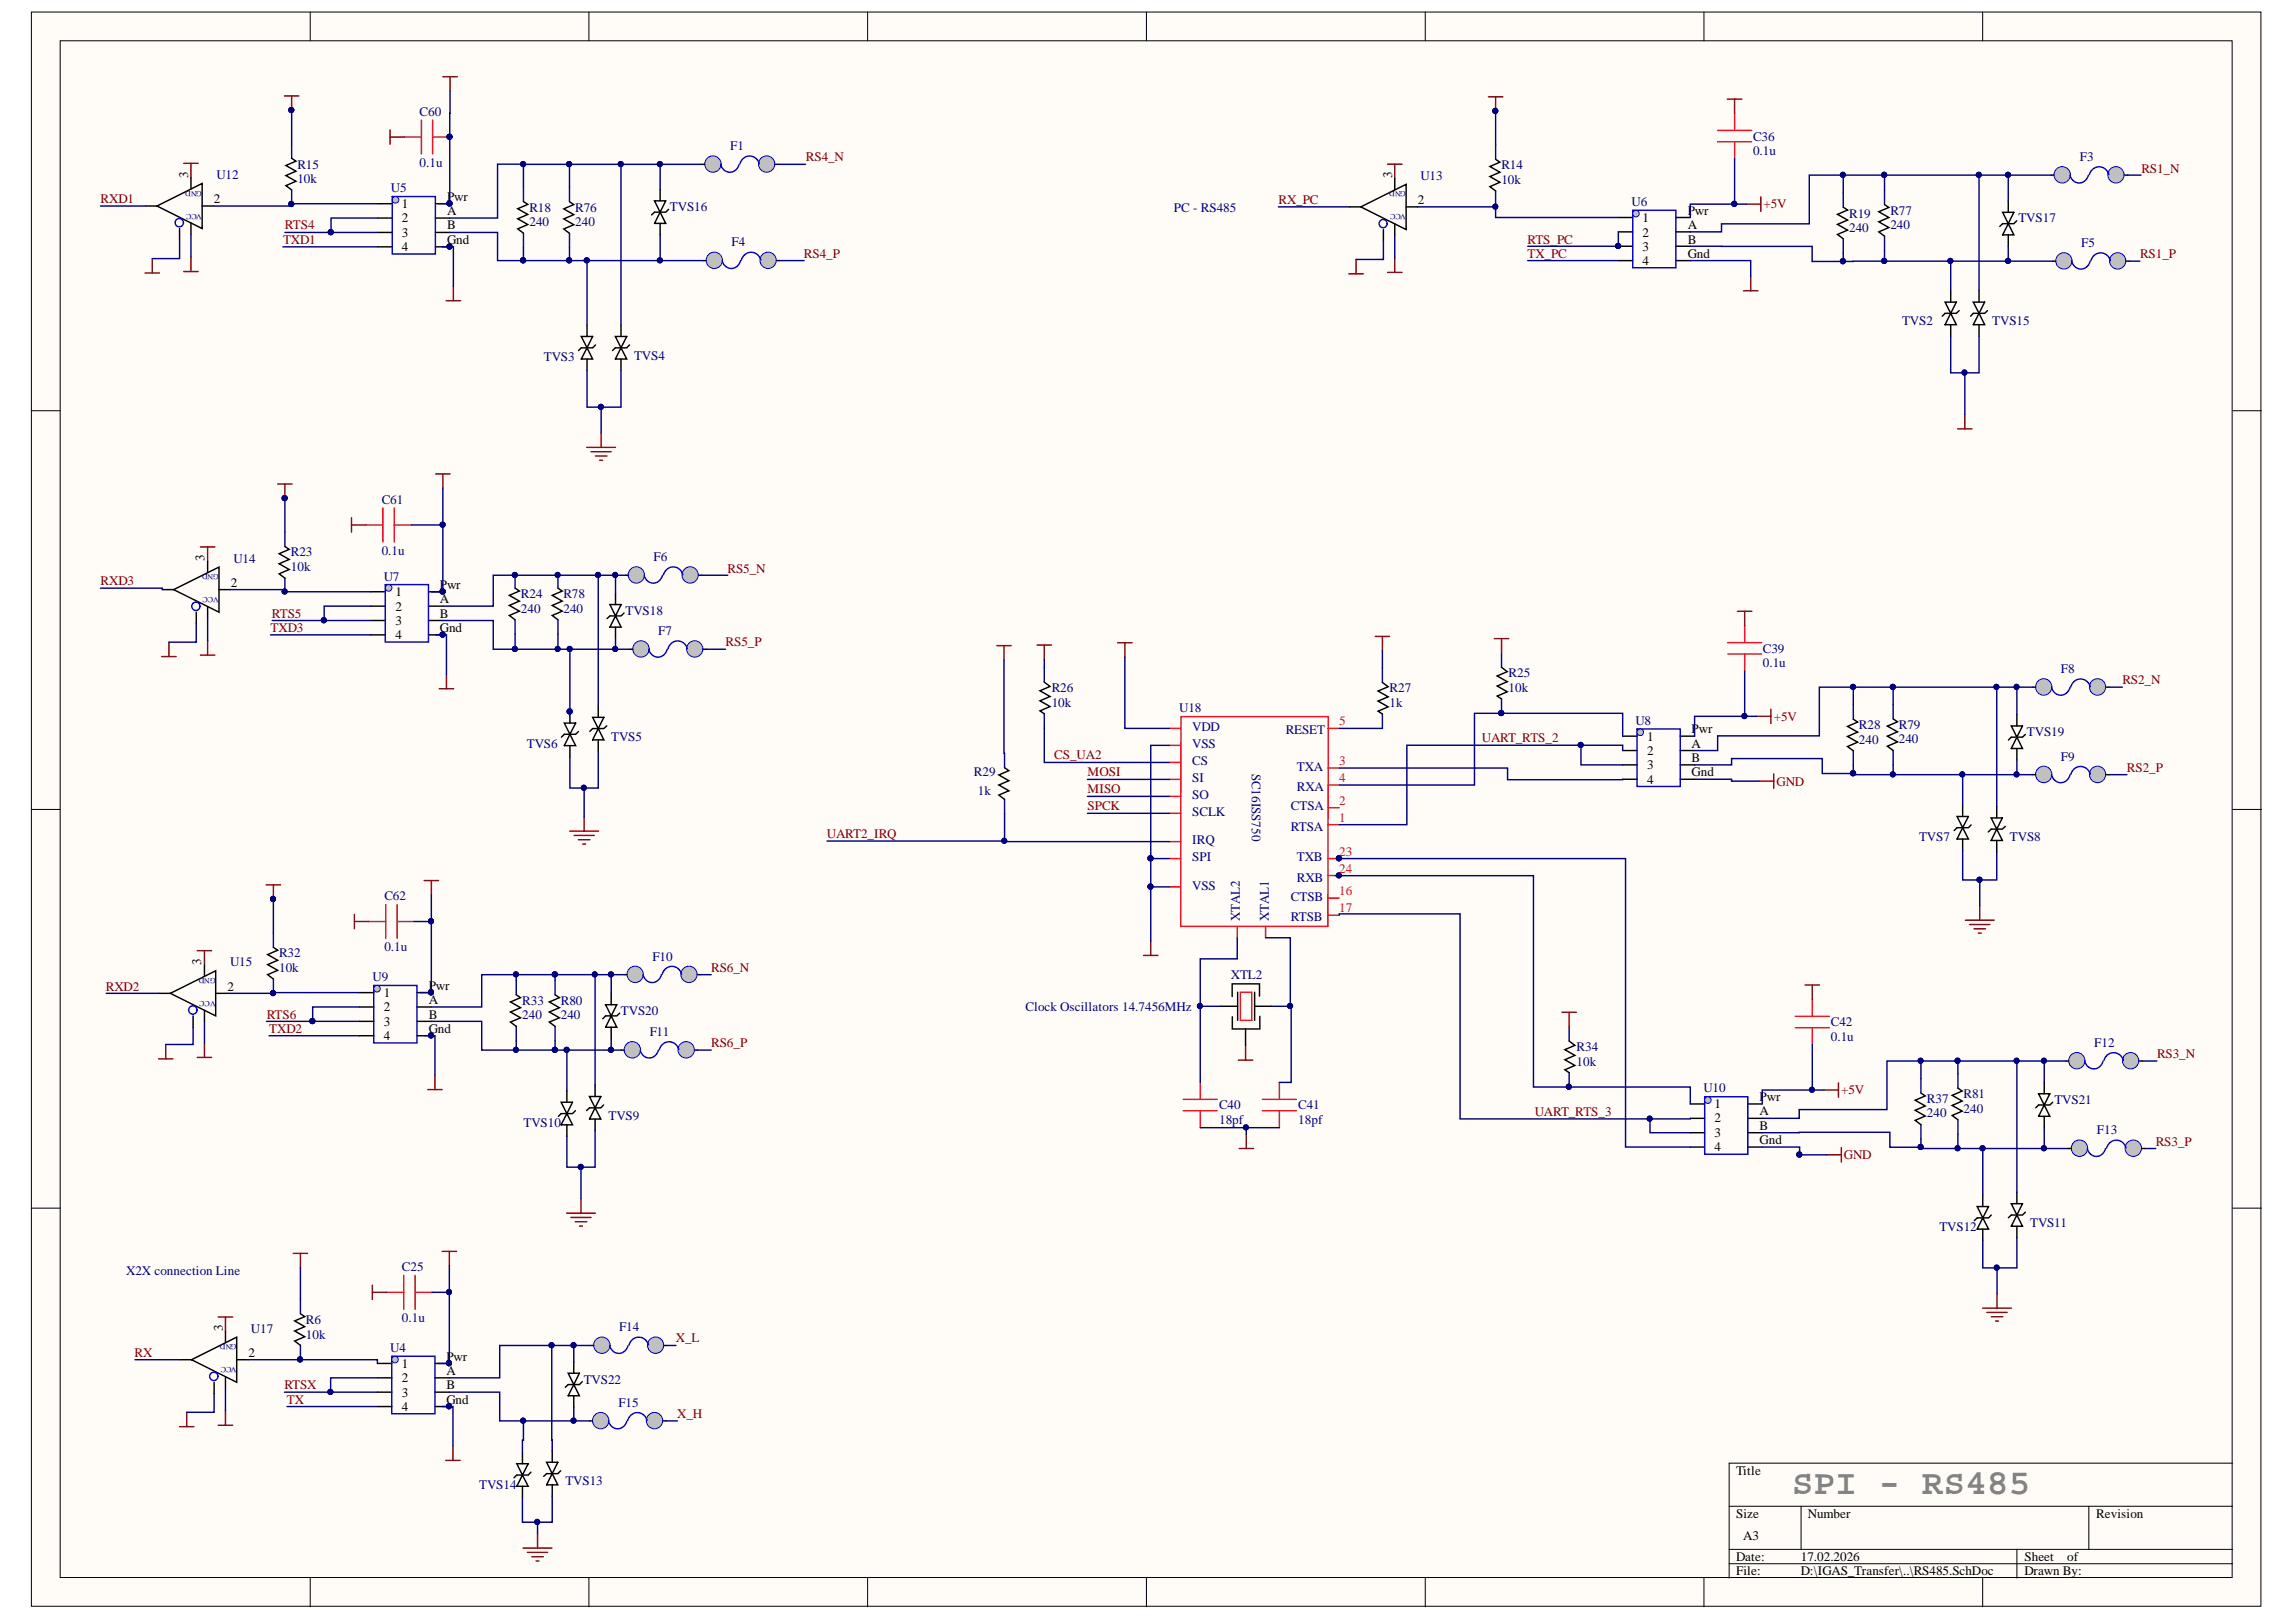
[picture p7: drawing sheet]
<svg xmlns="http://www.w3.org/2000/svg" width="297mm" height="210mm" viewBox="0 0 297 210" stroke-linecap="round" stroke-linejoin="round" font-family="sans-serif">
<defs><g id="words">
<text font-size="4.6" fill="#808080" x="231.9" y="193.3">SPI - RS485</text>
<g font-size="1.7" fill="#000080">
<text x="54.3" y="15">C60</text>
<text x="28" y="23.2">U12</text>
<text x="38.5" y="21.8">R15</text>
<text x="38.5" y="23.7">10k</text>
<text x="54.3" y="21.7">0.1u</text>
<text x="94.5" y="19.5">F1</text>
<text x="183.8" y="23.3">U13</text>
<text x="194.2" y="21.9">R14</text>
<text x="194.2" y="23.8">10k</text>
<text x="226.8" y="18.2">C36</text>
<text x="226.8" y="20">0.1u</text>
<text x="269.1" y="20.8">F3</text>
<text x="50.6" y="24.9">U5</text>
<text x="68.5" y="27.4">R18</text>
<text x="68.5" y="29.3">240</text>
<text x="74.4" y="27.4">R76</text>
<text x="74.4" y="29.3">240</text>
<text x="86.7" y="27.3">TVS16</text>
<text x="151.9" y="27.4">PC - RS485</text>
<text x="211.1" y="26.6">U6</text>
<text x="239.2" y="28.2">R19</text>
<text x="244.6" y="27.8">R77</text>
<text x="244.6" y="29.7">240</text>
<text x="261.1" y="28.7">TVS17</text>
<text x="94.6" y="31.9">F4</text>
<text x="239.2" y="30">240</text>
<text x="269.3" y="32">F5</text>
<text x="70.4" y="46.7">TVS3</text>
<text x="82" y="46.6">TVS4</text>
<text x="246.1" y="42.1">TVS2</text>
<text x="257.7" y="42.1">TVS15</text>
<text x="49.4" y="65.2">C61</text>
<text x="49.4" y="71.8">0.1u</text>
<text x="30.2" y="72.8">U14</text>
<text x="37.6" y="72">R23</text>
<text x="37.6" y="73.9">10k</text>
<text x="49.6" y="75.1">U7</text>
<text x="67.4" y="77.4">R24</text>
<text x="72.9" y="77.4">R78</text>
<text x="84.6" y="72.6">F6</text>
<text x="67.4" y="79.3">240</text>
<text x="72.9" y="79.3">240</text>
<text x="80.9" y="79.5">TVS18</text>
<text x="85.2" y="82.2">F7</text>
<text x="136.1" y="89.6">R26</text>
<text x="179.8" y="89.6">R27</text>
<text x="195.2" y="87.6">R25</text>
<text x="195.2" y="89.5">10k</text>
<text x="228.1" y="84.5">C39</text>
<text x="228.1" y="86.4">0.1u</text>
<text x="266.6" y="87.1">F8</text>
<text x="79.1" y="95.8">TVS5</text>
<text x="136.1" y="91.4">10k</text>
<text x="152.6" y="92.2">U18</text>
<text x="154.2" y="94.6">VDD</text>
<text x="166.3" y="95">RESET</text>
<text x="179.8" y="91.4">1k</text>
<text x="211.6" y="93.8">U8</text>
<text x="240.5" y="94.4">R28</text>
<text x="245.7" y="94.3">R79</text>
<text x="262.2" y="95.2">TVS19</text>
<text x="68.2" y="96.8">TVS6</text>
<text x="126" y="100.5">R29</text>
<text x="154.2" y="96.8">VSS</text>
<text x="154.2" y="99">CS</text>
<text x="154.2" y="101.2">SI</text>
<text x="161.9" y="100.1" transform="rotate(90 161.9 100.1)">SC16ISS750</text>
<text x="167.8" y="99.8">TXA</text>
<text x="240.5" y="96.3">240</text>
<text x="245.7" y="96.2">240</text>
<text x="266.6" y="98.4">F9</text>
<text x="126.5" y="102.9">1k</text>
<text x="154.2" y="105.6">SCLK</text>
<text x="154.2" y="103.4">SO</text>
<text x="167" y="104.9">CTSA</text>
<text x="167" y="107.5">RTSA</text>
<text x="167.8" y="102.3">RXA</text>
<text x="154.2" y="109.3">IRQ</text>
<text x="154.2" y="111.5">SPI</text>
<text x="167.8" y="111.5">TXB</text>
<text x="248.3" y="108.8">TVS7</text>
<text x="260" y="108.8">TVS8</text>
<text x="49.7" y="116.5">C62</text>
<text x="154.2" y="115.2">VSS</text>
<text x="160.4" y="119.1" transform="rotate(-90 160.4 119.1)">XTAL2</text>
<text x="164.1" y="119.1" transform="rotate(-90 164.1 119.1)">XTAL1</text>
<text x="167" y="116.6">CTSB</text>
<text x="167" y="119.1">RTSB</text>
<text x="167.8" y="114.1">RXB</text>
<text x="29.8" y="125.1">U15</text>
<text x="36.1" y="123.9">R32</text>
<text x="36.1" y="125.7">10k</text>
<text x="49.7" y="123.1">0.1u</text>
<text x="84.4" y="124.3">F10</text>
<text x="48.2" y="127">U9</text>
<text x="67.6" y="130">R33</text>
<text x="67.6" y="131.9">240</text>
<text x="72.6" y="130">R80</text>
<text x="72.6" y="131.9">240</text>
<text x="80.3" y="131.3">TVS20</text>
<text x="132.7" y="130.8">Clock Oscillators 14.7456MHz</text>
<text x="159.2" y="126.7">XTL2</text>
<text x="84.1" y="134.1">F11</text>
<text x="204" y="136">R34</text>
<text x="204" y="137.9">10k</text>
<text x="236.9" y="132.8">C42</text>
<text x="236.9" y="134.7">0.1u</text>
<text x="270.9" y="135.5">F12</text>
<text x="157.7" y="143.6">C40</text>
<text x="167.9" y="143.6">C41</text>
<text x="220.4" y="141.4">U10</text>
<text x="249.3" y="142.7">R37</text>
<text x="254" y="142.1">R81</text>
<text x="254" y="144">240</text>
<text x="265.8" y="142.9">TVS21</text>
<text x="67.7" y="145.8">TVS10</text>
<text x="78.7" y="144.9">TVS9</text>
<text x="157.7" y="145.4">18pf</text>
<text x="167.9" y="145.4">18pf</text>
<text x="249.3" y="144.6">240</text>
<text x="271.3" y="146.8">F13</text>
<text x="250.9" y="159.4">TVS12</text>
<text x="262.7" y="158.8">TVS11</text>
<text x="16.3" y="164.9">X2X connection Line</text>
<text x="52" y="164.5">C25</text>
<text x="32.5" y="172.5">U17</text>
<text x="39.6" y="171.4">R6</text>
<text x="39.6" y="173.2">10k</text>
<text x="52" y="171.1">0.1u</text>
<text x="80.1" y="172.3">F14</text>
<text x="50.5" y="175">U4</text>
<text x="75.5" y="179">TVS22</text>
<text x="80" y="182.1">F15</text>
<text x="62" y="192.6">TVS14</text>
<text x="73.1" y="192.2">TVS13</text>
</g>
<g font-size="1.7">
<text x="24.4" y="23" transform="rotate(-90 24.4 23)">3</text>
<text x="180.1" y="23.1" transform="rotate(-90 180.1 23.1)">3</text>
<text x="27.7" y="26.3">2</text>
<text x="52" y="26.9">1</text>
<text x="52" y="28.7">2</text>
<text x="57.8" y="26">Pwr</text>
<text x="57.8" y="27.8">A</text>
<text x="57.8" y="29.7">B</text>
<text x="183.4" y="26.4">2</text>
<text x="212.5" y="28.7">1</text>
<text x="218.3" y="27.8">Pwr</text>
<text x="218.3" y="29.7">A</text>
<text x="52" y="30.6">3</text>
<text x="52" y="32.5">4</text>
<text x="57.8" y="31.5">Gnd</text>
<text x="212.5" y="30.6">2</text>
<text x="212.5" y="32.5">3</text>
<text x="212.5" y="34.3">4</text>
<text x="218.3" y="31.5">B</text>
<text x="218.3" y="33.4">Gnd</text>
<text x="26.5" y="72.6" transform="rotate(-90 26.5 72.6)">3</text>
<text x="29.9" y="76">2</text>
<text x="51.2" y="77.2">1</text>
<text x="56.9" y="76.2">Pwr</text>
<text x="51.2" y="79">2</text>
<text x="51.2" y="80.9">3</text>
<text x="51.2" y="82.7">4</text>
<text x="56.9" y="78.1">A</text>
<text x="56.9" y="79.9">B</text>
<text x="56.9" y="81.8">Gnd</text>
<text x="213.1" y="95.8">1</text>
<text x="218.9" y="94.9">Pwr</text>
<text x="213.1" y="97.7">2</text>
<text x="213.1" y="99.5">3</text>
<text x="213.1" y="101.4">4</text>
<text x="218.9" y="96.8">A</text>
<text x="218.9" y="98.6">B</text>
<text x="218.9" y="100.5">Gnd</text>
<text x="26" y="124.9" transform="rotate(-90 26 124.9)">3</text>
<text x="29.4" y="128.2">2</text>
<text x="49.6" y="129">1</text>
<text x="49.6" y="130.9">2</text>
<text x="55.5" y="128.1">Pwr</text>
<text x="55.5" y="130">A</text>
<text x="55.5" y="131.8">B</text>
<text x="49.6" y="132.7">3</text>
<text x="49.6" y="134.6">4</text>
<text x="55.5" y="133.7">Gnd</text>
<text x="221.8" y="143.4">1</text>
<text x="227.6" y="142.5">Pwr</text>
<text x="221.8" y="145.3">2</text>
<text x="221.8" y="147.1">3</text>
<text x="221.8" y="149">4</text>
<text x="227.6" y="144.3">A</text>
<text x="227.6" y="146.2">B</text>
<text x="227.6" y="148">Gnd</text>
<text x="28.8" y="172.3" transform="rotate(-90 28.8 172.3)">3</text>
<text x="32.1" y="175.6">2</text>
<text x="52" y="177">1</text>
<text x="52" y="178.9">2</text>
<text x="57.8" y="176.1">Pwr</text>
<text x="57.8" y="177.9">A</text>
<text x="57.8" y="179.8">B</text>
<text x="52" y="180.7">3</text>
<text x="52" y="182.6">4</text>
<text x="57.8" y="181.7">Gnd</text>
<text x="224.6" y="190.9">Title</text>
<text x="224.6" y="196.5">Size</text>
<text x="233.9" y="196.5">Number</text>
<text x="271.2" y="196.5">Revision</text>
<text x="224.6" y="202">Date:</text>
<text x="224.6" y="203.9">File:</text>
<text x="225.5" y="199.2">A3</text>
<text x="233" y="202">17.02.2026</text>
<text x="233" y="203.9">D:\IGAS_Transfer\..\RS485.SchDoc</text>
<text x="261.9" y="202">Sheet</text>
<text x="261.9" y="203.9">Drawn By:</text>
<text x="267.4" y="202">of</text>
</g>
<g font-size="1.7" fill="#800000">
<text x="104.3" y="20.9">RS4_N</text>
<text x="277" y="22.3">RS1_N</text>
<text x="13" y="26.3">RXD1</text>
<text x="36.9" y="29.7">RTS4</text>
<text x="165.4" y="26.4">RX_PC</text>
<text x="228.2" y="27">+5V</text>
<text x="36.6" y="31.5">TXD1</text>
<text x="104" y="33.4">RS4_P</text>
<text x="197.6" y="31.5">RTS_PC</text>
<text x="197.6" y="33.4">TX_PC</text>
<text x="276.9" y="33.4">RS1_P</text>
<text x="13" y="75.7">RXD3</text>
<text x="94.1" y="74.1">RS5_N</text>
<text x="35" y="81.8">TXD3</text>
<text x="35.2" y="79.9">RTS5</text>
<text x="93.9" y="83.7">RS5_P</text>
<text x="274.6" y="88.6">RS2_N</text>
<text x="229.5" y="93.3">+5V</text>
<text x="136.4" y="98.3">CS_UA2</text>
<text x="140.7" y="100.5">MOSI</text>
<text x="191.7" y="96.1">UART_RTS_2</text>
<text x="229.8" y="101.7">GND</text>
<text x="275.2" y="99.9">RS2_P</text>
<text x="140.7" y="102.7">MISO</text>
<text x="140.7" y="104.9">SPCK</text>
<text x="107" y="108.5">UART2_IRQ</text>
<text x="92" y="125.7">RS6_N</text>
<text x="13.7" y="128.2">RXD2</text>
<text x="34.5" y="131.8">RTS6</text>
<text x="34.8" y="133.7">TXD2</text>
<text x="92" y="135.5">RS6_P</text>
<text x="279.1" y="137">RS3_N</text>
<text x="238.2" y="141.6">+5V</text>
<text x="198.6" y="144.4">UART_RTS_3</text>
<text x="238.6" y="150">GND</text>
<text x="278.9" y="148.3">RS3_P</text>
<text x="87.4" y="173.7">X_L</text>
<text x="17.4" y="175.6">RX</text>
<text x="36.8" y="179.8">RTSX</text>
<text x="37.1" y="181.7">TX</text>
<text x="87.6" y="183.5">X_H</text>
</g>
<g font-size="1.7" fill="#ee0e22">
<text x="173.3" y="93.9">5</text>
<text x="173.3" y="101.2">4</text>
<text x="173.3" y="99">3</text>
<text x="173.3" y="106.4">1</text>
<text x="173.3" y="104.2">2</text>
<text x="173.3" y="113">24</text>
<text x="173.3" y="110.8">23</text>
<text x="173.3" y="118">17</text>
<text x="173.3" y="115.9">16</text>
</g>
<g font-size="1" fill="#000080">
<text x="26.1" y="27.6" transform="rotate(-180 26.1 27.6)">VCC</text>
<text x="26.1" y="24.7" transform="rotate(-180 26.1 24.7)">GND</text>
<text x="181.9" y="27.7" transform="rotate(-180 181.9 27.7)">VCC</text>
<text x="181.9" y="24.8" transform="rotate(-180 181.9 24.8)">GND</text>
<text x="28.3" y="77.2" transform="rotate(-180 28.3 77.2)">VCC</text>
<text x="28.3" y="74.3" transform="rotate(-180 28.3 74.3)">GND</text>
<text x="27.9" y="129.5" transform="rotate(-180 27.9 129.5)">VCC</text>
<text x="27.9" y="126.6" transform="rotate(-180 27.9 126.6)">GND</text>
<text x="30.6" y="174" transform="rotate(-180 30.6 174)">GND</text>
<text x="30.6" y="176.9" transform="rotate(-180 30.6 176.9)">VCC</text>
</g>
</g></defs>
<g fill="#fffcf8" stroke="#000" stroke-width=".13">
<path d="M4.1 1.6h288.4v206.3h-288.4z"/>
<path d="M7.8 5.3h281v198.8h-281z"/>
</g>
<g fill="none" stroke="#000" stroke-width=".13">
<path d="M40.1 1.6v3.7M76.2 1.6v3.7M112.2 1.6v3.7M148.3 1.6v3.7M184.4 1.6v3.7M220.4 1.6v3.7M256.5 1.6v3.7M4.1 53.2h3.7M288.9 53.2h3.7M4.1 104.7h3.7M288.9 104.7h3.7M4.1 156.3h3.7"/>
<path d="M288.9 156.3h3.7M223.7 194.9h65.2M233 194.9v5.6M270.2 194.9v5.6M288.9 189.3h-65.2v14.9M40.1 204.2v3.7M76.2 204.2v3.7M112.2 204.2v3.7M148.3 204.2v3.7M184.4 204.2v3.7M220.4 204.2v3.7M223.7 200.5h65.2"/>
<path d="M223.7 202.4h65.2M256.5 204.2v3.7M260.9 200.5v3.7"/>
</g>
<path d="M48.9 26.4h1.8M48.9 28.2h1.8M48.9 30.1h1.8M48.9 31.9h1.8M56.3 26.4h1.9M56.3 28.2h1.9M56.3 30.1h1.9M56.3 31.9h1.9" fill="none" stroke="#000" stroke-width=".19"/>
<g fill="#000080" stroke="#000080" stroke-width=".13">
<circle cx="58.2" cy="26.3" r=".33"/>
<circle cx="58.2" cy="31.9" r=".33"/>
</g>
<path d="M50.7 25.4h5.6v7.5h-5.6z" fill="none" stroke="#0000bf" stroke-width=".19"/>
<circle cx="51.2" cy="25.9" r=".43" fill="#c0c0c0" stroke="#00f" stroke-width=".13"/>
<g fill="#000080" stroke="#000080" stroke-width=".13">
<circle cx="58.2" cy="26.3" r=".33"/>
<circle cx="58.2" cy="31.9" r=".33"/>
<circle cx="37.7" cy="14.2" r=".33"/>
<circle cx="37.7" cy="26.4" r=".33"/>
<circle cx="57.3" cy="76.5" r=".33"/>
<circle cx="57.3" cy="82.1" r=".33"/>
</g>
<path d="M36.8 12.4h1.9M37.7 12.4v1.9M57.3 9.9h1.9M58.2 9.9v1.9M57.7 38.9h1.9M58.7 37.1v1.8" fill="none" stroke="#800000" stroke-width=".19"/>
<path d="M37.7 18.6v1.9M37.7 24.6v1.8" fill="none" stroke="#0c0087" stroke-width=".19"/>
<path d="M37.7 20.5l.6 .4-1.3 .5 1.3 .8-1.3 .5 1.3 .8-1.3 .5 .7 .6M48 76.6h1.8M48 78.4h1.8M55.4 76.6h1.9M55.4 78.4h1.9M48 80.3h1.8M48 82.2h1.8M55.4 80.3h1.9M55.4 82.2h1.9" fill="none" stroke="#000" stroke-width=".19"/>
<path d="M49.8 75.7h5.6v7.4h-5.6z" fill="none" stroke="#0000bf" stroke-width=".19"/>
<circle cx="50.3" cy="76.1" r=".43" fill="#c0c0c0" stroke="#00f" stroke-width=".13"/>
<g fill="#000080" stroke="#000080" stroke-width=".13">
<circle cx="57.3" cy="76.5" r=".33"/>
<circle cx="57.3" cy="82.1" r=".33"/>
<circle cx="36.8" cy="64.5" r=".33"/>
<circle cx="55.8" cy="128.4" r=".33"/>
<circle cx="55.8" cy="134" r=".33"/>
</g>
<path d="M35.9 62.6h1.9M36.9 62.6v1.9M56.4 61.3h1.8M57.3 61.3v1.9M56.8 89.1h1.9M57.8 87.3v1.8" fill="none" stroke="#800000" stroke-width=".19"/>
<path d="M36.9 68.9v1.8M36.9 74.8v1.9" fill="none" stroke="#0c0087" stroke-width=".19"/>
<path d="M36.9 70.7l.5 .4-1.3 .6 1.3 .7-1.3 .6 1.3 .7-1.3 .6 .8 .5M46.5 128.5h1.9M46.5 130.3h1.9M46.5 132.2h1.9M46.5 134h1.9M53.9 128.5h1.9M53.9 130.3h1.9M53.9 132.2h1.9M53.9 134h1.9" fill="none" stroke="#000" stroke-width=".19"/>
<path d="M48.4 127.5h5.5v7.5h-5.5z" fill="none" stroke="#0000bf" stroke-width=".19"/>
<circle cx="48.8" cy="127.9" r=".42" fill="#c0c0c0" stroke="#00f" stroke-width=".13"/>
<g fill="#000080" stroke="#000080" stroke-width=".13">
<circle cx="55.8" cy="128.4" r=".33"/>
<circle cx="55.8" cy="134" r=".33"/>
<circle cx="35.3" cy="116.3" r=".33"/>
<circle cx="35.3" cy="128.5" r=".33"/>
<circle cx="194.2" cy="92.3" r=".33"/>
<circle cx="203" cy="140.6" r=".33"/>
<circle cx="209.3" cy="31.8" r=".33"/>
</g>
<g fill="none" stroke="#800000" stroke-width=".19">
<path d="M223.5 12.8h1.8M224.4 12.8v1.9M225.6 37.6h1.8M225.9 26.4h1.9M226.5 35.8v1.8M227.8 25.5v1.8M224.8 79.1h1.8M225.7 79.1v1.9M134.2 83.5h1.8M135.1 83.5v1.8M177.9 82.4h1.9M178.8 82.4v1.8"/>
<path d="M227.2 92.7h1.9M229.1 91.8v1.8M34.4 114.5h1.9M35.4 114.5v1.9M54.9 114h1.8M55.8 114v1.8M227.6 101.1h1.9M229.5 100.2v1.8M56.3 139.1v1.9M147.9 123.6h1.9M148.9 121.8v1.8M160.2 137.2h1.9"/>
<path d="M161.1 135.3v1.9M233.5 127.5h1.9M234.5 127.5v1.8M55.3 141h1.9M160.3 148.6h1.9M161.2 146.8v1.8M236 141.1h1.8M236.4 149.4h1.8M237.8 140.1v1.9M238.2 148.5v1.9"/>
</g>
<g fill="none" stroke="#0c0087" stroke-width=".19">
<path d="M67.7 24.2v1.9M67.7 30.2v1.8M66.6 74.3v1.8M66.6 80.2v1.9M130 97.5v1.9M135.1 86.4v1.9M135.1 92.4v1.8M178.8 86.5v1.8M178.8 92.4v1.9M194.3 84.5v1.9M194.3 90.5v1.8M130 103.4v1.9"/>
<path d="M35.4 120.7v1.9M35.4 126.7v1.8M66.8 126.9v1.8M66.8 132.8v1.9M203 132.9v1.8M203 138.8v1.9"/>
</g>
<g fill="none" stroke="#000" stroke-width=".19">
<path d="M67.7 26.1l.6 .4-1.3 .5 1.3 .8-1.3 .5 1.3 .8-1.3 .5 .7 .6M209.4 28.1h1.8M209.4 30h1.8M209.4 31.9h1.8M209.4 33.7h1.8M216.8 28.1h1.9M216.8 30h1.9M216.8 31.9h1.9M216.8 33.7h1.9M66.6 76.1l.6 .4-1.3 .5 1.3 .8-1.3 .5 1.3 .8-1.3 .5 .7 .6M130 99.4l.5 .3-1.3 .6 1.3 .7-1.3 .6 1.3 .7-1.3 .6 .8 .5M135.1 88.3l.7 .5-1.3 .6 1.3 .7-1.3 .6 1.3 .7-1.3 .6 .6 .4"/>
<path d="M178.8 88.3l.8 .6-1.3 .5 1.3 .8-1.3 .5 1.3 .8-1.3 .5 .5 .4M194.3 86.4l.7 .5-1.3 .6 1.3 .7-1.3 .6 1.3 .7-1.3 .6 .6 .4M35.4 122.6l.5 .4-1.3 .5 1.3 .8-1.3 .5 1.3 .8-1.3 .5 .8 .6M66.8 128.7l.5 .4-1.3 .6 1.3 .7-1.3 .6 1.3 .7-1.3 .6 .8 .5M203 134.7l.7 .6-1.3 .5 1.3 .8-1.3 .5 1.3 .8-1.3 .5 .6 .4"/>
</g>
<g fill="none" stroke="#ee0e22" stroke-width=".19">
<path d="M222.2 18.3h4.4M222.2 16.9h4.4M224.4 14.7v2.2M224.4 18.3v2.2M223.5 84.6h4.4M223.5 83.2h4.4M225.7 81v2.2M225.7 84.6v2.2M232.3 133h4.4M232.3 131.5h4.4M234.5 129.3v2.2M234.5 133v2.2"/>
<path d="M153.1 142.3h4.4M153.1 143.7h4.4M155.3 140.1v2.2M155.3 143.7v2.2M163.3 142.3h4.4M163.3 143.7h4.4M165.5 140.1v2.2M165.5 143.7v2.2"/>
</g>
<path d="M211.2 27.2h5.6v7.5h-5.6z" fill="none" stroke="#0000bf" stroke-width=".19"/>
<circle cx="211.6" cy="27.6" r=".42" fill="#c0c0c0" stroke="#00f" stroke-width=".13"/>
<circle cx="209.3" cy="31.8" r=".33" fill="#000080" stroke="#000080" stroke-width=".13"/>
<path d="M209.9 95.3h1.9M209.9 97.1h1.9M209.9 99h1.9M217.4 95.3h1.8M217.4 97.1h1.8M217.4 99h1.8M209.9 100.8h1.9M217.4 100.8h1.8" fill="none" stroke="#000" stroke-width=".19"/>
<path d="M211.8 94.3h5.6v7.5h-5.6z" fill="none" stroke="#0000bf" stroke-width=".19"/>
<circle cx="212.2" cy="94.8" r=".42" fill="#c0c0c0" stroke="#00f" stroke-width=".13"/>
<path d="M218.7 142.9h1.8M218.7 144.7h1.8M218.7 146.6h1.8M218.7 148.4h1.8M226.1 142.9h1.9M226.1 144.7h1.9M226.1 146.6h1.9M226.1 148.4h1.9" fill="none" stroke="#000" stroke-width=".19"/>
<path d="M220.5 141.9h5.6v7.5h-5.6z" fill="none" stroke="#0000bf" stroke-width=".19"/>
<circle cx="221" cy="142.4" r=".42" fill="#c0c0c0" stroke="#00f" stroke-width=".13"/>
<g fill="none" stroke="#ee0e22" stroke-width=".19">
<path d="M52.3 17.7h2.2M54.5 15.5v4.4M56 15.5v4.4M56 17.7h2.2M47.3 67.9h2.2M49.5 65.7v4.4M51 65.7v4.4M51 67.9h2.2M47.7 119.3h2.2M49.9 117.1v4.3M51.4 117.1v4.3M51.4 119.3h2.2"/>
<path d="M160.5 128.4h1.4v3.6h-1.4z"/>
</g>
<g fill="#000080" stroke="#000080" stroke-width=".13">
<circle cx="58.2" cy="17.7" r=".33"/>
<circle cx="58.1" cy="176.4" r=".33"/>
<circle cx="58.1" cy="182" r=".33"/>
</g>
<path d="M50.5 16.8v1.9M50.5 17.7h1.8M45.5 67v1.9M45.5 67.9h1.8M193.3 82.6h1.9M194.3 82.6v1.9M45.8 118.3v1.9M45.8 119.3h1.9M202.1 131h1.8M203 131v1.9" fill="none" stroke="#800000" stroke-width=".19"/>
<g fill="none" stroke="#000" stroke-width=".19">
<path d="M157.9 130.2h2.2M160.1 128.4v3.6M161.1 133.1v2.2M162.3 130.2h2.2M162.3 128.4v3.6M162.9 128.9v-1.6h-3.5v1.7M163 131.5v1.7h-3.6v-1.6M48.8 176.4h1.9M48.8 178.3h1.9M56.3 176.4h1.8M56.3 178.3h1.8M48.8 180.2h1.9"/>
<path d="M48.8 182h1.9M56.3 180.2h1.8M56.3 182h1.8"/>
</g>
<path d="M50.7 175.5h5.6v7.5h-5.6z" fill="none" stroke="#0000bf" stroke-width=".19"/>
<circle cx="51.1" cy="175.9" r=".42" fill="#c0c0c0" stroke="#00f" stroke-width=".13"/>
<g fill="#000080" stroke="#000080" stroke-width=".13">
<circle cx="58.1" cy="176.4" r=".33"/>
<circle cx="58.1" cy="182" r=".33"/>
<circle cx="38.8" cy="175.9" r=".33"/>
<circle cx="73.7" cy="92.1" r=".33"/>
<circle cx="193.4" cy="14.4" r=".33"/>
<circle cx="173.2" cy="111.1" r=".33"/>
</g>
<g fill="none" stroke="#800000" stroke-width=".19">
<path d="M192.6 12.5h1.8M193.5 12.5v1.9M18.8 35.3h1.8M19.7 33.5v1.8M23.8 35.1h1.8M23.8 21.1h1.8M24.7 21.1v1.9M24.7 33.3v1.8M174.5 35.4h1.9M175.4 33.6v1.8M179.5 35.2h1.9M179.5 21.2h1.9"/>
<path d="M180.4 21.2v1.9M180.4 33.4v1.8M75.9 57.9h3.7M76.5 58.5h2.6M77 59h1.5M77.6 59.6h.4M77.8 56v1.9M253.3 55.5h1.8M254.2 53.6v1.9M25.9 70.8h1.9M26.9 70.8v1.8M20.9 85h1.9"/>
<path d="M21.9 83.1v1.9M25.9 84.8h1.9M26.9 82.9v1.9M129 83.6h1.8M129.9 83.6v1.8M144.6 83.2h1.9M145.5 83.2v1.8M73.7 107.6h3.7M74.3 108.1h2.6M74.8 108.7h1.5M75.4 109.2h.4M75.6 105.7v1.9"/>
<path d="M254.3 119.1h3.7M254.8 119.6h2.6M256.1 117.2v1.9M20.5 137h1.9M21.4 135.2v1.8M25.5 136.8h1.9M25.5 123h1.9M26.5 123v1.9M26.5 135v1.8M255.4 120.2h1.5M255.9 120.8h.4M73.3 157h3.7"/>
<path d="M73.9 157.6h2.6M74.4 158.1h1.5M75 158.7h.4M75.2 155.1v1.9M28.2 170.4h1.9M29.2 170.4v1.9M37.9 162.2h1.9M38.9 162.2v1.9M48.2 166.3v1.9M48.2 167.2h1.8M57.2 161.9h1.9M58.1 161.9v1.9"/>
<path d="M256.5 169.3h3.7M257.1 169.8h2.6M257.6 170.4h1.5M258.2 171h.3M258.4 167.4v1.9M23.2 184.6h1.9M24.2 182.8v1.8M28.2 184.4h1.9M29.2 182.6v1.8M57.7 189h1.8M58.6 187.1v1.9M69.5 198.5v1.8"/>
<path d="M67.7 200.3h3.7M68.2 200.9h2.6M68.8 201.5h1.5M69.4 202h.3"/>
</g>
<g fill="none" stroke="#ee0e22" stroke-width=".19">
<path d="M151.3 94.3h1.4M151.3 96.5h1.4M151.3 98.7h1.4M152.8 92.7h19v27.2h-19.1zM171.8 94.3h1.5M171.8 99.4h1.5M151.3 100.9h1.4M151.3 103.1h1.4M151.3 105.3h1.4M151.3 108.9h1.4M151.3 111.1h1.4M151.3 114.8h1.4"/>
<path d="M160.1 119.9v1.5M163.7 119.9v1.5M171.8 111.1h1.5M171.8 106.7h1.5M171.8 104.5h1.5M171.8 101.6h1.5M171.8 118.4h1.5M171.8 116.2h1.5M171.8 113.3h1.5M50 167.2h2.2M52.2 165v4.4M53.7 165v4.4"/>
<path d="M53.7 167.2h2.2"/>
</g>
<g fill="none" stroke="#0c0087" stroke-width=".19">
<path d="M193.5 18.8v1.8M73.7 24.2v1.9M73.7 30.2v1.9M193.5 24.7v1.9M238.5 24.9v1.9M238.5 30.9v1.9M243.8 24.6v1.9M243.8 30.6v1.8M72.2 74.3v1.8M72.2 80.2v1.9M239.8 91.2v1.9M239.8 97.2v1.8"/>
<path d="M244.9 91.2v1.8M244.9 97.1v1.9M71.8 126.9v1.8M71.8 132.8v1.9M248.5 139.6v1.9M253.3 139v1.8M248.5 145.5v1.9M253.3 144.9v1.9M38.9 168.2v1.8M38.9 174.1v1.9"/>
</g>
<g fill="none" stroke="#000" stroke-width=".19">
<path d="M18.8 26.7h1.5M20.3 26.7l5.9-3v5.9zM23.2 29.6v1.4M24.7 23v1.5M24.7 28.9v1.4M26.2 26.7h1.4M73.7 26.1l.5 .4-1.3 .5 1.3 .8-1.3 .5 1.3 .8-1.3 .5 .8 .6M84.7 26h1.4l-.7 1.5zM85.4 27.5l.7 1.4h-1.4zM85.4 24.5v1.5M85.4 28.9v1.5M86.5 27.1l-.4 .4h-1.4l-.4 .3"/>
<path d="M174.6 26.8h1.5M176.1 26.8l5.8-2.9v5.8zM179 29.7v1.5M180.4 23.1v1.5M180.4 29v1.4M181.9 26.8h1.5M193.5 20.6l.6 .4-1.4 .5 1.4 .8-1.4 .5 1.4 .8-1.4 .5 .8 .6M238.5 26.8l.5 .4-1.3 .5 1.3 .8-1.3 .5 1.3 .8-1.3 .5 .8 .6M243.8 26.5l.6 .3-1.3 .6 1.3 .7-1.3 .6 1.3 .7-1.3 .6 .7 .6M251.6 39.1h1.5l-.7 1.4zM252.4 37.6v1.5M255.3 39.1h1.5l-.8 1.4z"/>
<path d="M256 37.6v1.5M75.2 43.5h1.5l-.8 1.5zM75.9 45l.8 1.5h-1.5zM75.9 42.1v1.4M75.9 46.5v1.4M77 44.6l-.3 .4h-1.5l-.4 .4M79.6 43.5h1.5l-.8 1.5zM80.3 45l.8 1.5h-1.5zM80.3 42.1v1.4M80.3 46.5v1.4M81.4 44.6l-.3 .4h-1.5l-.4 .4M252.4 40.5l.7 1.5h-1.5z"/>
<path d="M252.4 42v1.5M253.5 40.2l-.4 .3h-1.5l-.3 .4M256 40.5l.8 1.5h-1.5zM256 42v1.5M257.1 40.2l-.3 .3h-1.5l-.4 .4M21 76.3h1.5M22.5 76.3l5.8-2.9v5.8zM25.4 79.2v1.5M26.9 72.6v1.5M26.9 78.5v1.5M28.3 76.3h1.5M72.2 76.1l.5 .4-1.3 .5 1.3 .8-1.3 .5 1.3 .8-1.3 .5 .8 .6"/>
<path d="M73 93.6h1.5l-.8 1.4zM73.7 95l.8 1.5h-1.5zM73.7 92.1v1.5M73.7 96.5v1.5M74.8 94.7l-.3 .3h-1.5l-.4 .4M76.7 92.8h1.4l-.7 1.5zM77.4 94.3l.7 1.5h-1.4zM77.4 91.4v1.4M77.4 95.8v1.4M78.5 93.9l-.4 .4h-1.4l-.4 .4M239.8 93.1l.5 .3-1.3 .6 1.3 .7-1.3 .6 1.3 .7-1.3 .6 .8 .6M244.9 93l.6 .4-1.3 .6 1.3 .7-1.3 .6 1.3 .7-1.3 .6 .7 .5"/>
<path d="M253.2 105.7h1.5l-.8 1.4zM253.9 107.1l.8 1.5h-1.5zM253.9 104.2v1.5M253.9 108.6v1.4M255 106.8l-.3 .3h-1.5l-.4 .4M257.6 105.8h1.5l-.8 1.5zM258.3 107.3l.8 1.5h-1.5zM258.3 104.4v1.4M258.3 108.8v1.4M259.4 106.9l-.3 .4h-1.5l-.4 .4M20.6 128.5h1.4M22 128.5l5.9-2.9v5.9z"/>
<path d="M25 131.5v1.4M26.5 124.9v1.5M26.5 130.7v1.5M27.9 128.5h1.5M71.8 128.7l.6 .4-1.3 .6 1.3 .7-1.3 .6 1.3 .7-1.3 .6 .7 .5M72.6 142.6h1.5l-.8 1.5zM73.3 144.1l.8 1.5h-1.5zM73.3 141.2v1.4M73.3 145.6v1.4M74.4 143.7l-.3 .4h-1.5l-.4 .4M76.3 141.9h1.4l-.7 1.5zM77 143.4l.7 1.4h-1.4z"/>
<path d="M77 140.4v1.5M77 144.8v1.5M78.1 143l-.4 .4h-1.4l-.4 .3M248.5 141.5l.6 .3-1.3 .6 1.3 .7-1.3 .6 1.3 .7-1.3 .6 .7 .5M253.3 140.8l.6 .4-1.3 .5 1.3 .8-1.3 .6 1.3 .7-1.3 .6 .7 .5M255.8 156.1h1.5l-.8 1.5zM256.5 157.6l.8 1.5h-1.5zM256.5 154.7v1.4M256.5 159.1v1.4M257.6 157.2l-.3 .4h-1.5l-.4 .4M260.2 155.8h1.5l-.8 1.4zM260.9 157.2l.8 1.5h-1.5z"/>
<path d="M260.9 154.3v1.5M260.9 158.7v1.5M262 156.9l-.3 .3h-1.5l-.4 .4M23.3 176h1.5M24.8 176l5.8-3v5.9zM27.7 178.9v1.4M29.2 172.3v1.5M29.2 178.2v1.4M30.6 176h1.5M38.9 170l.5 .4-1.3 .5 1.3 .8-1.3 .5 1.3 .8-1.3 .5 .8 .6M66.9 189.4h1.4l-.7 1.5zM67.6 190.9l.7 1.4h-1.4z"/>
<path d="M67.6 188v1.4M67.6 192.3v1.5M68.7 190.5l-.4 .4h-1.4l-.4 .3M70.7 189.2h1.5l-.8 1.5zM71.4 190.7l.8 1.5h-1.5zM71.4 187.8v1.4M71.4 192.2v1.4M72.5 190.3l-.3 .4h-1.5l-.4 .4"/>
</g>
<g fill="none" stroke="#00f" stroke-width=".19">
<circle cx="23.2" cy="28.8" r=".54"/>
<circle cx="178.9" cy="28.9" r=".53"/>
<circle cx="25.3" cy="78.5" r=".53"/>
<circle cx="24.9" cy="130.7" r=".54"/>
<circle cx="27.7" cy="178.1" r=".54"/>
</g>
<g fill="#c0c0c0" stroke="#00f" stroke-width=".13">
<circle cx="99.2" cy="21.2" r="1.06"/>
<circle cx="92.2" cy="21.2" r="1.06"/>
</g>
<path d="M95.6 21.3a1.21 1.21 0 0 1-1.2 1 1.21 1.21 0 0 1-1.2-1M98.2 21.2a1.28 1.28 0 0 0-1.2-1 1.28 1.28 0 0 0-1.3 1" fill="none" stroke="#00f" stroke-width=".19"/>
<path d="M90.8 21.3h.4M100.3 21.3h.4" fill="none" stroke="#000" stroke-width=".19"/>
<g fill="#c0c0c0" stroke="#00f" stroke-width=".13">
<circle cx="99.4" cy="33.7" r="1.06"/>
<circle cx="92.4" cy="33.7" r="1.06"/>
</g>
<path d="M95.8 33.7a1.21 1.21 0 0 1-1.2 1 1.21 1.21 0 0 1-1.2-.9M98.4 33.6a1.29 1.29 0 0 0-1.2-1 1.29 1.29 0 0 0-1.3 1.1" fill="none" stroke="#00f" stroke-width=".19"/>
<path d="M91 33.7h.4M100.5 33.7h.4" fill="none" stroke="#000" stroke-width=".19"/>
<g fill="#c0c0c0" stroke="#00f" stroke-width=".13">
<circle cx="89.3" cy="74.4" r="1.06"/>
<circle cx="82.3" cy="74.4" r="1.06"/>
</g>
<path d="M85.7 74.4a1.2 1.2 0 0 1-1.2 1.1 1.2 1.2 0 0 1-1.2-1M88.3 74.4a1.28 1.28 0 0 0-1.2-1 1.28 1.28 0 0 0-1.3 1" fill="none" stroke="#00f" stroke-width=".19"/>
<path d="M80.9 74.4h.4M90.4 74.4h.4" fill="none" stroke="#000" stroke-width=".19"/>
<g fill="#c0c0c0" stroke="#00f" stroke-width=".13">
<circle cx="89.9" cy="84" r="1.06"/>
<circle cx="82.9" cy="84" r="1.06"/>
</g>
<path d="M86.3 84a1.21 1.21 0 0 1-1.2 1 1.21 1.21 0 0 1-1.2-.9M88.9 83.9a1.28 1.28 0 0 0-1.2-1 1.28 1.28 0 0 0-1.3 1.1" fill="none" stroke="#00f" stroke-width=".19"/>
<path d="M81.5 84h.4M91 84h.4" fill="none" stroke="#000" stroke-width=".19"/>
<g fill="#c0c0c0" stroke="#00f" stroke-width=".13">
<circle cx="89.1" cy="126.1" r="1.06"/>
<circle cx="82.2" cy="126.1" r="1.06"/>
</g>
<path d="M85.6 126.1a1.21 1.21 0 0 1-1.2 1 1.21 1.21 0 0 1-1.2-.9M88.2 126.1a1.28 1.28 0 0 0-1.3-1 1.28 1.28 0 0 0-1.2 1" fill="none" stroke="#00f" stroke-width=".19"/>
<path d="M80.7 126.1h.4M90.3 126.1h.3" fill="none" stroke="#000" stroke-width=".19"/>
<g fill="#c0c0c0" stroke="#00f" stroke-width=".13">
<circle cx="88.8" cy="135.9" r="1.06"/>
<circle cx="81.8" cy="135.9" r="1.06"/>
</g>
<path d="M85.2 135.9a1.2 1.2 0 0 1-1.2 1 1.2 1.2 0 0 1-1.2-1M87.8 135.8a1.29 1.29 0 0 0-1.2-1 1.29 1.29 0 0 0-1.3 1" fill="none" stroke="#00f" stroke-width=".19"/>
<path d="M80.4 135.9h.3M89.9 135.9h.4" fill="none" stroke="#000" stroke-width=".19"/>
<g fill="#c0c0c0" stroke="#00f" stroke-width=".13">
<circle cx="84.8" cy="174.1" r="1.06"/>
<circle cx="77.9" cy="174.1" r="1.06"/>
</g>
<path d="M81.3 174.1a1.21 1.21 0 0 1-1.2 1 1.21 1.21 0 0 1-1.2-.9M83.9 174a1.29 1.29 0 0 0-1.3-1 1.29 1.29 0 0 0-1.2 1.1" fill="none" stroke="#00f" stroke-width=".19"/>
<path d="M76.4 174.1h.4M86 174.1h.3" fill="none" stroke="#000" stroke-width=".19"/>
<g fill="#c0c0c0" stroke="#00f" stroke-width=".13">
<circle cx="84.7" cy="183.8" r="1.06"/>
<circle cx="77.7" cy="183.8" r="1.06"/>
</g>
<path d="M81.1 183.9a1.21 1.21 0 0 1-1.2 1 1.21 1.21 0 0 1-1.2-1M83.7 183.8a1.28 1.28 0 0 0-1.2-1 1.28 1.28 0 0 0-1.3 1" fill="none" stroke="#00f" stroke-width=".19"/>
<path d="M76.3 183.9h.4M85.8 183.9h.4" fill="none" stroke="#000" stroke-width=".19"/>
<g fill="#c0c0c0" stroke="#00f" stroke-width=".13">
<circle cx="273.7" cy="22.6" r="1.06"/>
<circle cx="266.8" cy="22.6" r="1.06"/>
</g>
<path d="M270.2 22.7a1.21 1.21 0 0 1-1.2 1 1.21 1.21 0 0 1-1.2-1M272.8 22.6a1.29 1.29 0 0 0-1.2-1 1.29 1.29 0 0 0-1.3 1" fill="none" stroke="#00f" stroke-width=".19"/>
<path d="M265.4 22.7h.3M274.9 22.7h.4" fill="none" stroke="#000" stroke-width=".19"/>
<g fill="#c0c0c0" stroke="#00f" stroke-width=".13">
<circle cx="274" cy="33.8" r="1.06"/>
<circle cx="267" cy="33.8" r="1.06"/>
</g>
<path d="M270.4 33.8a1.21 1.21 0 0 1-1.2 1 1.21 1.21 0 0 1-1.2-1M273 33.7a1.29 1.29 0 0 0-1.2-1 1.29 1.29 0 0 0-1.3 1" fill="none" stroke="#00f" stroke-width=".19"/>
<path d="M265.6 33.8h.4M275.1 33.8h.4" fill="none" stroke="#000" stroke-width=".19"/>
<g fill="#c0c0c0" stroke="#00f" stroke-width=".13">
<circle cx="271.4" cy="88.9" r="1.06"/>
<circle cx="264.4" cy="88.9" r="1.06"/>
</g>
<path d="M267.8 89a1.21 1.21 0 0 1-1.2 1 1.21 1.21 0 0 1-1.2-1M270.4 88.9a1.29 1.29 0 0 0-1.2-1 1.29 1.29 0 0 0-1.3 1" fill="none" stroke="#00f" stroke-width=".19"/>
<path d="M263 88.9h.3M272.5 88.9h.4" fill="none" stroke="#000" stroke-width=".19"/>
<g fill="#c0c0c0" stroke="#00f" stroke-width=".13">
<circle cx="271.4" cy="100.2" r="1.06"/>
<circle cx="264.4" cy="100.2" r="1.06"/>
</g>
<path d="M267.8 100.3a1.21 1.21 0 0 1-1.2 1 1.21 1.21 0 0 1-1.2-1M270.4 100.2a1.29 1.29 0 0 0-1.2-1 1.29 1.29 0 0 0-1.3 1" fill="none" stroke="#00f" stroke-width=".19"/>
<path d="M263 100.3h.3M272.5 100.3h.4" fill="none" stroke="#000" stroke-width=".19"/>
<g fill="none" stroke="#000080" stroke-width=".19">
<path d="M37.8 14.3h-.1v4.3M58.2 11.8v14.6h-1.5M193.5 14.4v4.4M13 26.7h5.8M23.2 31v2.5h-3.5M24.7 30.3v3M36.6 31.9h12.3M36.9 30.1h12M48.9 28.2h-6.1v1.9M48.9 26.4h-11.2v.3h-10.1M57.3 31.9h1.4v5.2M58.2 30.1h6.2v3.6h9.3"/>
<path d="M67.7 24.2v-3h-3.3v7h-6.2M67.7 32v1.9M67.7 21.3h6M73.7 33.7h2.2v8.4M73.7 21.3h17.1M73.7 21.3v2.9M73.7 32.1v1.6M75.9 33.7h15.1M80.3 21.3v20.8M85.4 21.3v3.2M85.4 30.4v3.3M100.7 21.3h3.5"/>
<path d="M100.9 33.7h3.1M165.4 26.8h9.2M179 31.2v2.4h-3.6M180.4 30.4v3M193.5 26.8v1.3h15.9M193.5 26.6v.2h-10.1M197.6 33.7h11.8M209.4 30v1.9h-11.8M218.7 33.7h7.8v2.1M218.7 31.9h15.7v1.9h4.1M224.4 26.4h-5.7v1.7M224.4 20.5v5.9"/>
<path d="M224.4 26.4h1.5M238.5 22.7v2.2M238.5 32.8v1M243.8 22.7h-9.7v6.3h-11.4v1h-4M243.8 33.8h-5.3M243.8 33.8h21.8M243.8 22.7v1.9M243.8 32.4v1.4M243.8 22.7h12.2M252.4 33.8v3.8M265.4 22.7h-9.4v14.9M275.3 22.7h1.7"/>
<path d="M275.5 33.8h1.3M75.9 47.9v4.8h1.9v3.3M80.3 47.9v4.8h-2.5M252.4 43.5v4.7h1.8v5.4M256 43.5v4.7h-1.8M13 76.1h8v.2M26.9 80v2.9M29.8 76.3h7.1v.4M36.9 76.6h11.1M36.9 64.5v4.4M48 78.4h-6.1v1.9M53.2 67.9h4.1"/>
<path d="M57.3 63.2v13.4h-1.5M66.6 74.3v.1h-2.8v4h-6.5M72.2 74.3v.1M77.4 74.4v17M90.8 74.4h3.4M25.4 80.7v2.4h-3.5M35 82.2h13M35.2 80.3h12.8M56.4 82.2h1.4v5.1M57.3 80.3h6.5v3.7h9.9v8.5M66.6 82.1v1.9M72.2 82.1v1.9"/>
<path d="M73.7 98v4h1.9v3.7M77.4 97.2v4.8h-1.8M91.4 84h2.5M129.9 85.4v12.1h.1M135.1 94.2v4.5h16.2M135.1 85.3v1.1M145.5 85v9.3h5.8M151.3 96.5h-2.4v14.6M173.3 94.3h5.5M173.3 99.4h21.7v1.5l14.9-.1M178.8 84.2v2.3M204.5 96.4v2.6h5.4"/>
<path d="M209.9 97.1v-.7h-27.9v10.3h-8.7M209.9 95.3v-3h-19.1v9.3h-17.5M219.2 99h4.8v-.8h11.7v1.9h4.1v-1.1M225.7 86.8v5.9M227.2 92.7h-8v2.6M239.8 88.9v2.3M244.9 88.9h-9.5v6.3h-13.2v1.9h-3M244.9 88.9h18.1M244.9 88.9v2.3M244.9 99v1.3M258.3 88.9v15.5M272.9 88.9h1.7"/>
<path d="M35.4 116.4v4.3M53.6 119.3h2.2M55.8 115.8v12.7h-1.5M107 108.8h23M130 105.3v3.6h21.3M140.7 100.9h10.6M140.7 103.1h10.6M140.7 105.3h10.6M148.9 111.1v10.7M148.9 111.1h2.4M148.9 114.8h2.4M172.7 113.3h25.7v27.4h20.3v2.2"/>
<path d="M172.9 111.1h37.4v37.3h8.4M173.3 118.4v-.1h15.6v26.5h29.8v-.1M173.3 113.3h.1M219.2 100.8h4.8v.3h3.6M253.9 110v3.9h2.2v3.3M253.9 100.3v3.9M258.3 110.2v3.7h-2.2M272.9 100.3h2.3M13.7 128.5h6.9M25 132.9v2.3h-3.6M26.5 132.2v2.8M34.5 132.2h12"/>
<path d="M34.8 134h11.7M46.5 130.3h-6.1v1.9M46.5 128.5h-17.1M54.9 134h1.4v5.1M55.8 132.2h6.5v3.7h9.5M66.8 126.1v.8M66.8 134.7v1.2M71.8 126.1h-9.5v4.2h-6.5M71.8 135.9h1.5v5.3M71.8 126.1v.8M71.8 134.7v1.2M71.8 126.1h5.2"/>
<path d="M73.3 135.9h7.1M90.3 135.9h1.7M90.6 126.1h1.4M157.9 130.2h-2.6v9.9M160.1 121.4v2.7h-4.8v6.1M163.7 121.4h3.2l.1 18.7h-1.5M164.5 130.2h2.4M234.5 135.2v5.9M248.5 137.3v2.3M253.3 137.3h-9.2v6.3h-11.3v1.1h-4.8M253.3 137.3h14M253.3 137.3v1.7"/>
<path d="M260.9 137.3v17M277.1 137.3h1.9M73.3 147v4h1.9v4.1M77 146.3v4.7h-1.8M155.3 145.9h5.9v.9M161.2 145.9h4.3M213.5 144.8v1.8h5.2M228 146.6l16.5-.1v2h4M228 148.4h4.8v1M232.8 149.4h3.6M236 141.1h-8v1.8M248.5 148.5v.1h8v6.1"/>
<path d="M248.5 147.4v1.1M253.3 146.8v1.8M17.5 176h5.8M29.2 179.6v3M32.1 176h16.7v.4M38.9 164.1v4.1M48.8 178.3h-6v1.9M55.9 167.2h2.2v9.2h-1.5M58.1 163.8v3.4M71.4 174.1h-6.8v4.2h-6.5M76.4 174.1h-5v13.7M86.3 174.1h1.1"/>
<path d="M256.5 160.5v3.6h1.9v3.3M260.9 160.2v3.9h-2.5M27.7 180.3v2.5h-3.5M36.8 180.2h12M37.1 182h11.7M57.2 182h1.4v5.1M58.1 180.2h6.5v3.7h3.1M67.6 193.8v3.2h1.9v1.5M71.4 193.6v3.4h-1.9M76.3 183.9h-8.6v2.5h-.1v1.6M86.2 183.9h1.4"/>
</g>
<g fill="#000080" stroke="#000080" stroke-width=".13">
<circle cx="58.2" cy="31.9" r=".33"/>
<circle cx="58.2" cy="26.3" r=".33"/>
<circle cx="42.8" cy="30" r=".33"/>
<circle cx="57.3" cy="82.1" r=".33"/>
<circle cx="57.3" cy="67.9" r=".33"/>
<circle cx="57.3" cy="76.5" r=".33"/>
<circle cx="41.9" cy="80.3" r=".33"/>
<circle cx="55.8" cy="134" r=".33"/>
<circle cx="55.8" cy="128.4" r=".33"/>
<circle cx="40.4" cy="132.1" r=".33"/>
<circle cx="37.7" cy="14.2" r=".33"/>
<circle cx="36.8" cy="64.5" r=".33"/>
<circle cx="35.3" cy="116.3" r=".33"/>
<circle cx="238.4" cy="33.8" r=".33"/>
<circle cx="224.4" cy="26.4" r=".33"/>
<circle cx="238.4" cy="22.6" r=".33"/>
<circle cx="148.8" cy="111.1" r=".33"/>
<circle cx="148.8" cy="114.7" r=".33"/>
<circle cx="239.7" cy="100.1" r=".33"/>
<circle cx="225.7" cy="92.7" r=".33"/>
<circle cx="239.7" cy="88.9" r=".33"/>
<circle cx="248.5" cy="148.4" r=".33"/>
<circle cx="234.4" cy="141" r=".33"/>
<circle cx="248.5" cy="137.3" r=".33"/>
<circle cx="67.7" cy="33.7" r=".33"/>
<circle cx="66.6" cy="84" r=".33"/>
<circle cx="66.7" cy="135.9" r=".33"/>
<circle cx="66.7" cy="126.1" r=".33"/>
<circle cx="204.5" cy="96.4" r=".33"/>
<circle cx="213.4" cy="144.8" r=".33"/>
<circle cx="232.8" cy="149.4" r=".33"/>
<circle cx="67.7" cy="21.2" r=".33"/>
<circle cx="58.2" cy="17.7" r=".33"/>
<circle cx="55.8" cy="119.2" r=".33"/>
<circle cx="58.1" cy="182" r=".33"/>
<circle cx="58.1" cy="176.4" r=".33"/>
<circle cx="42.7" cy="180.1" r=".33"/>
<circle cx="58.1" cy="167.2" r=".33"/>
<circle cx="72.1" cy="84" r=".33"/>
<circle cx="73.6" cy="21.2" r=".33"/>
<circle cx="73.6" cy="33.7" r=".33"/>
<circle cx="71.8" cy="135.9" r=".33"/>
<circle cx="253.2" cy="148.6" r=".33"/>
<circle cx="244.9" cy="88.9" r=".33"/>
<circle cx="244.9" cy="100.2" r=".33"/>
<circle cx="38.8" cy="175.9" r=".33"/>
<circle cx="66.6" cy="74.4" r=".33"/>
<circle cx="71.8" cy="126.1" r=".33"/>
<circle cx="243.8" cy="22.6" r=".33"/>
<circle cx="243.8" cy="33.8" r=".33"/>
<circle cx="253.2" cy="137.3" r=".33"/>
<circle cx="37.7" cy="26.4" r=".33"/>
<circle cx="36.8" cy="76.5" r=".33"/>
<circle cx="35.3" cy="128.5" r=".33"/>
<circle cx="129.9" cy="108.8" r=".33"/>
<circle cx="75.9" cy="33.7" r=".33"/>
<circle cx="85.4" cy="33.7" r=".33"/>
<circle cx="72.1" cy="74.4" r=".33"/>
<circle cx="77.4" cy="74.4" r=".33"/>
<circle cx="73.7" cy="92.1" r=".33"/>
<circle cx="73.7" cy="84" r=".33"/>
<circle cx="76.9" cy="126.1" r=".33"/>
<circle cx="67.7" cy="183.8" r=".33"/>
<circle cx="71.3" cy="174.1" r=".33"/>
<circle cx="256" cy="22.6" r=".33"/>
<circle cx="252.3" cy="33.8" r=".33"/>
<circle cx="80.3" cy="21.2" r=".33"/>
<circle cx="77.7" cy="52.7" r=".33"/>
<circle cx="75.5" cy="101.9" r=".33"/>
<circle cx="73.3" cy="135.9" r=".33"/>
<circle cx="75.1" cy="151" r=".33"/>
<circle cx="69.5" cy="197" r=".33"/>
<circle cx="253.9" cy="100.2" r=".33"/>
<circle cx="258.3" cy="88.9" r=".33"/>
<circle cx="256.1" cy="113.8" r=".33"/>
<circle cx="260.9" cy="137.3" r=".33"/>
<circle cx="258.3" cy="164" r=".33"/>
<circle cx="254.1" cy="48.2" r=".33"/>
<circle cx="193.4" cy="14.4" r=".33"/>
<circle cx="193.4" cy="26.7" r=".33"/>
<circle cx="209.3" cy="31.8" r=".33"/>
<circle cx="256.5" cy="148.6" r=".33"/>
<circle cx="173.2" cy="111.1" r=".33"/>
<circle cx="194.2" cy="92.3" r=".33"/>
<circle cx="173.2" cy="113.3" r=".33"/>
<circle cx="203" cy="140.6" r=".33"/>
<circle cx="161.2" cy="145.9" r=".33"/>
<circle cx="155.2" cy="130.2" r=".33"/>
<circle cx="166.9" cy="130.2" r=".33"/>
<circle cx="85.4" cy="21.2" r=".33"/>
<circle cx="79" cy="135.9" r=".33"/>
<circle cx="74.2" cy="174.1" r=".33"/>
<circle cx="74.2" cy="183.8" r=".33"/>
<circle cx="259.8" cy="22.6" r=".33"/>
<circle cx="259.8" cy="33.8" r=".33"/>
<circle cx="260.9" cy="88.9" r=".33"/>
<circle cx="264.4" cy="137.3" r=".33"/>
</g>
<g fill="#c0c0c0" stroke="#00f" stroke-width=".13">
<circle cx="275.6" cy="137.3" r="1.06"/>
<circle cx="268.7" cy="137.3" r="1.06"/>
</g>
<path d="M272.1 137.3a1.21 1.21 0 0 1-1.2 1 1.21 1.21 0 0 1-1.2-1M274.7 137.2a1.29 1.29 0 0 0-1.3-1 1.29 1.29 0 0 0-1.2 1" fill="none" stroke="#00f" stroke-width=".19"/>
<path d="M267.3 137.3h.3M276.8 137.3h.3" fill="none" stroke="#000" stroke-width=".19"/>
<path d="M256.5 148.6h11.1M277.5 148.6h1.4" fill="none" stroke="#000080" stroke-width=".19"/>
<g fill="#000080" stroke="#000080" stroke-width=".13">
<circle cx="256.5" cy="148.6" r=".33"/>
<circle cx="264.4" cy="148.6" r=".33"/>
</g>
<g fill="#c0c0c0" stroke="#00f" stroke-width=".13">
<circle cx="276" cy="148.6" r="1.06"/>
<circle cx="269" cy="148.6" r="1.06"/>
</g>
<path d="M272.4 148.6a1.2 1.2 0 0 1-1.2 1 1.2 1.2 0 0 1-1.2-.9M275.1 148.6a1.29 1.29 0 0 0-1.3-1 1.29 1.29 0 0 0-1.3 1" fill="none" stroke="#00f" stroke-width=".19"/>
<g fill="none" stroke="#000" stroke-width=".19">
<path d="M259.1 27.5h1.4l-.7 1.4zM259.8 28.9l.7 1.5h-1.4zM259.8 26v1.5M259.8 30.4v1.5M260.9 28.6l-.4 .3h-1.4l-.4 .4M78.9 78.2h1.5l-.8 1.5zM79.6 79.7l.8 1.5h-1.5zM79.6 76.8v1.4M80.7 79.3l-.3 .4h-1.5l-.4 .4M79.6 81.2v1.4M260.2 93.9h1.5l-.8 1.5zM260.9 95.4l.8 1.5h-1.5z"/>
<path d="M260.9 92.5v1.4M260.9 96.9v1.4M262 95l-.3 .4h-1.5l-.4 .4M78.3 130h1.5l-.7 1.5zM79.1 131.5l.7 1.4h-1.5zM79.1 128.5v1.5M79.1 132.9v1.5M80.2 131.1l-.4 .4h-1.5l-.3 .3M263.7 141.5h1.5l-.7 1.5zM264.5 143l.7 1.5h-1.5zM264.5 140.1v1.4M264.5 144.5v1.4"/>
<path d="M265.6 142.6l-.4 .4h-1.5l-.3 .4M267.6 148.6h.4M277.1 148.6h.4M73.5 177.7h1.5l-.8 1.5zM74.2 179.2l.8 1.4h-1.5zM74.2 176.2v1.5M75.3 178.8l-.3 .4h-1.5l-.4 .3M74.2 180.6v1.5"/>
</g>
<g fill="none" stroke="#000080" stroke-width=".19">
<path d="M259.8 22.7v3.3M259.8 31.9v1.9M66.6 74.4h13M80.9 74.4h-1.3v2.4M73.7 84h5.9M79.6 82.6v1.4h1.9M260.9 98.3v2h2.1M260.9 88.9v3.6M239.8 100.1v.2h21.1M79.1 126.1h-2.1v14.3M79.1 134.4v1.5M80.7 126.1h-1.6v2.4"/>
<path d="M264.5 137.3v2.8M264.5 145.9v2.7M74.2 174.1v2.1M74.2 182.1v1.8"/>
</g>
<g fill="#000080" stroke="#000080" stroke-width=".13">
<circle cx="66.6" cy="74.4" r=".33"/>
<circle cx="72.1" cy="74.4" r=".33"/>
<circle cx="77.4" cy="74.4" r=".33"/>
<circle cx="79.6" cy="74.4" r=".33"/>
<circle cx="73.7" cy="84" r=".33"/>
<circle cx="79.6" cy="84" r=".33"/>
<circle cx="76.9" cy="126.1" r=".33"/>
<circle cx="79" cy="126.1" r=".33"/>
<circle cx="79" cy="135.9" r=".33"/>
<circle cx="74.2" cy="174.1" r=".33"/>
<circle cx="74.2" cy="183.8" r=".33"/>
<circle cx="264.4" cy="137.3" r=".33"/>
<circle cx="264.4" cy="148.6" r=".33"/>
<circle cx="260.9" cy="88.9" r=".33"/>
<circle cx="239.7" cy="100.1" r=".33"/>
<circle cx="244.9" cy="100.2" r=".33"/>
<circle cx="253.9" cy="100.2" r=".33"/>
<circle cx="260.9" cy="100.2" r=".33"/>
<circle cx="259.8" cy="22.6" r=".33"/>
<circle cx="259.8" cy="33.8" r=".33"/>
</g>
<use href="#words"/>
</svg>
